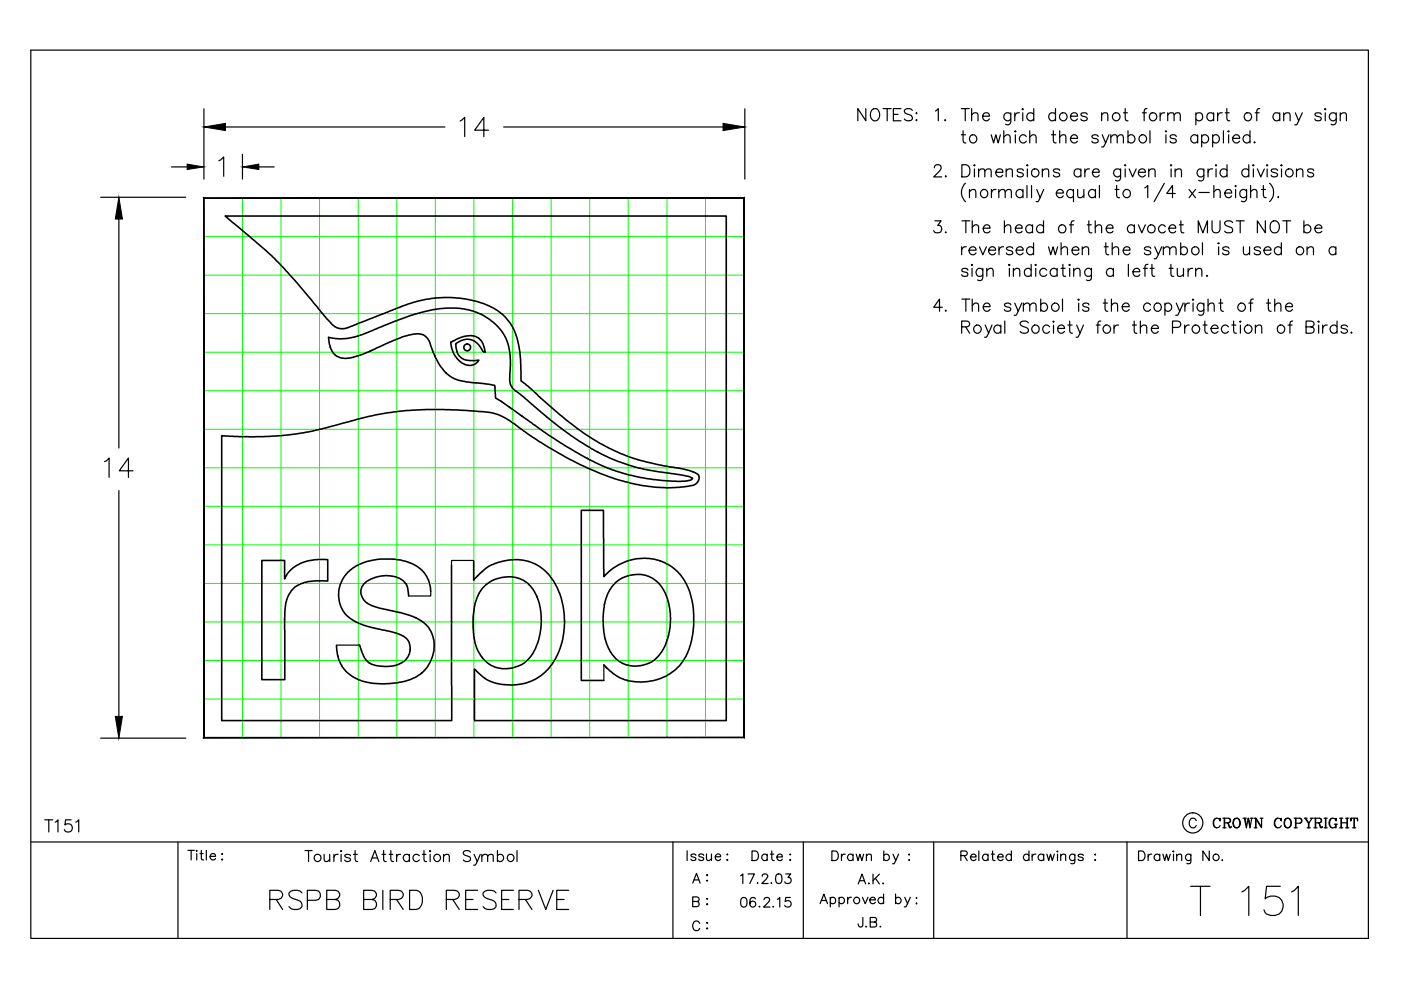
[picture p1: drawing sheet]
<svg xmlns="http://www.w3.org/2000/svg" width="297mm" height="210mm" viewBox="0 0 297 210" stroke-linecap="round" stroke-linejoin="round" font-family="sans-serif">
<!-- layer: SIGN -->
<g fill="none" stroke="#000" stroke-width=".25">
<path d="M6.5 10.6v188.4h283.6M183.6 23v2.6l-1.7-2.6v2.6M184.8 23.4l.5-.4a1.26 1.26 0 0 1 1.1 .7 1.26 1.26 0 0 1 0 1.3 .94 .94 0 0 1-1.1 .6 .94 .94 0 0 1-.8-1v-.6zM187.2 23h1.7M188.1 23v2.6M189.4 24.3h1M191 23h-1.6v2.6h1.6M193.4 23.4a.94 .94 0 0 0-.9-.4 .94 .94 0 0 0-.8 .7 1.35 1.35 0 0 0 1.3 .7 .66 .66 0 0 1 .2 1.1 1.15 1.15 0 0 1-1.5-.3M194.2 24h.2l-.1 .1zM194.2 25.5l.1-.1 .1 .1-.1 .1zM198.1 35.6l.2-.5 .8-.2a.63 .63 0 0 1 .3 1l-1.4 1.6h1.7M198.3 23.5l.6-.5v2.6"/>
<path d="M200.4 25.4v.2l.1-.1M200.5 37.3v.2l.1-.1M203.8 23h1.7M203.8 28.6h.9M203.9 34.9h.9a1.39 1.39 0 0 1 .9 1.3 1.39 1.39 0 0 1-.9 1.3h-.9zM204.2 27.7v2.1l.1 .4 .5 .1M204.7 23v2.6M204.7 38.9a2.64 2.64 0 0 0 0 3.9M206 24.4l.6-.5 .6 .1 .2 1.6M206 23v2.6M206.6 35.8v1.7M206.6 34.9l.1 .2-.1 .1z"/>
<path d="M207.5 36.3a.86 .86 0 0 1 1.2-.4l.1 1.6M207.5 35.8v1.7M208.3 24.6h1.5a.77 .77 0 0 0-1.1-.6 .77 .77 0 0 0-.2 1.2 .73 .73 0 0 0 .6 .4 .73 .73 0 0 0 .7-.4M208.8 36.3a.92 .92 0 0 1 1.2-.4l.2 1.6M210.2 28.6l.5 1.7 .4-1.7 .5 1.7 .5-1.7M211.1 36.5h1.5a.78 .78 0 0 0-1.1-.6 .78 .78 0 0 0-.2 1.2 .76 .76 0 0 0 1.3 0M212.8 29.1l.7-.5 .6 .1 .1 1.6M212.8 27.7v2.6M213.3 36.3a.9 .9 0 0 1 1.3-.4v1.6M213.3 35.8v1.7M214.3 23.9v2a.68 .68 0 0 1-1.1 .4M214.3 24.3a.82 .82 0 0 0-1.2-.2 .82 .82 0 0 0 0 1.3 .82 .82 0 0 0 1.2-.2"/>
<path d="M215.2 23.9v1.7M215.3 28.6v1.7M215.3 27.7l.1 .2-.1 .1-.1-.1zM216.1 23.9a.78 .78 0 0 0-.9 .7M216.8 23.9v1.7M216.8 23l.2 .2-.2 .1-.1-.1zM217 36.2a.78 .78 0 0 0-1.3 0v.2l1.1 .4 .2 .3a.73 .73 0 0 1-.7 .4 .73 .73 0 0 1-.6-.4M217.6 29a.82 .82 0 0 0-1.2-.2 .82 .82 0 0 0 0 1.3 .82 .82 0 0 0 1.2-.2M217.7 39.3v2.6M217.8 35.8v1.7M217.8 34.9l.1 .2-.1 .1-.1-.1zM218.3 29.1l.6-.5 .7 .1 .1 1.6"/>
<path d="M218.3 27.7v2.6M218.7 39.3v2.6M219.2 24.3a.82 .82 0 0 0-1.2-.2 .82 .82 0 0 0 0 1.3 .82 .82 0 0 0 1.2-.2M219.2 23v2.6M221 36.3a.92 .92 0 0 1 1.2-.4l.1 1.6M221 35.8v1.7M222.9 28.6h.9M223.3 27.7v2.1l.1 .4 .5 .1M223.8 24.3a.81 .81 0 0 0-1.2-.2 .81 .81 0 0 0 0 1.2 .81 .81 0 0 0 1.2-.1M223.8 23v2.6M224.7 36.2a.82 .82 0 0 0-1.4 0l.1 .2 1.1 .4 .2 .3a.77 .77 0 0 1-1.4 0M224.7 29.1l.6-.5 .6 .1 .1 1.6"/>
<path d="M224.7 27.7v2.6M227 29.3h1.4a.79 .79 0 0 0-1.1-.7 .79 .79 0 0 0-.2 1.3 .77 .77 0 0 0 1.3 0M227 24.6h1.4a.78 .78 0 0 0-1-.6 .78 .78 0 0 0-.3 1.2 .77 .77 0 0 0 1.3 0M229.2 36.2a.81 .81 0 0 0-1.2-.2 .81 .81 0 0 0 0 1.2 .81 .81 0 0 0 1.2-.1M229.2 35.8v1.7M230 35.8v1.7M230.5 24.3a.82 .82 0 0 0-1.3 0l.1 .2 1.1 .4 .1 .3a.77 .77 0 0 1-1.3 0M231 35.8a.78 .78 0 0 0-1 .7M231.6 36.5h1.5a.62 .62 0 0 0-.5-.7 .82 .82 0 0 0-1 1.1 .82 .82 0 0 0 1.5 .2M232.8 29a.77 .77 0 0 0-1.3 0l.4 .3 .8 .2 .1 .4a.77 .77 0 0 1-1.3 0M233.1 39.3v2.6M233.6 24.4a.86 .86 0 0 1 1.2-.4l.1 1.6"/>
<path d="M233.6 23.9v1.7M233.7 28.6l.7 1.7 .7-1.7M234.4 30.3l-.5 .9h-.3M235.5 29.1l.6-.5 .6 .1 .2 1.6M235.5 28.6v1.7M236.7 39.3v2.1l.2 .4 .5 .1M236.9 29.1l.6-.5 .6 .1 .1 1.6M237.6 35.8v2a.68 .68 0 0 1-1.1 .4M237.6 36.2a.82 .82 0 0 0-1.2-.2 .82 .82 0 0 0 0 1.3 .82 .82 0 0 0 1.2-.2M238.2 23.9h.8M238.4 35.1l.2-.2 .1 .2-.1 .1zM238.6 35.8v1.7"/>
<path d="M238.6 23v2.1l.1 .4 .5 .1M239.2 29a.82 .82 0 0 1 1.2-.2 .82 .82 0 0 1 0 1.3 .82 .82 0 0 1-1.2-.2M239.2 27.7v2.6M239.4 35.8l.7 1.7 .8-1.7M241.4 36.5h1.4a.78 .78 0 0 0-1.1-.6 .78 .78 0 0 0-.2 1.2 .77 .77 0 0 0 1.3 0M242.2 23.9h.8M242.7 39.8l.6-.5v2.6M243.2 23l-.5 .2-.1 .3v2.1M243.6 36.3l.6-.5 .6 .1 .1 1.6M243.6 35.8v1.7M243.8 27.7v2.6M246 23.9v1.7"/>
<path d="M246.9 38.9l-2.2 3.9M246.9 23.9a.78 .78 0 0 0-.9 .7M247.2 28.6v1.7M247.2 27.7l.1 .2-.1 .1zM247.6 24.4a.9 .9 0 0 1 1.2-.4l.1 1.6M247.6 23.9v1.7M248.3 35.8v1.7M248.3 34.9l.1 .2-.1 .1-.1-.1zM248.9 24.4a.86 .86 0 0 1 1.2-.4l.1 1.6M249.1 36.3a.92 .92 0 0 1 1.3-.4l.1 1.6M249.1 35.8v1.7M249.4 29a.73 .73 0 0 0-.7-.5 .73 .73 0 0 0-.6 .5l.1 .2 1.1 .3 .1 .4a.73 .73 0 0 1-.7 .4 .73 .73 0 0 1-.6-.4"/>
<path d="M253.5 24.3a.81 .81 0 0 1 1.2-.2 .81 .81 0 0 1 0 1.2 .81 .81 0 0 1-1.2-.1M253.5 23.9v2.6M253.9 29a.82 .82 0 0 0-1.2-.2 .82 .82 0 0 0 0 1.3 .82 .82 0 0 0 1.2-.2M253.9 28.6v1.7M254.8 29a.82 .82 0 0 1 1.2-.2 .82 .82 0 0 1 0 1.3 .82 .82 0 0 1-1.2-.2M254.8 28.6v2.6M255.2 35.8v2l-.1 .3a.66 .66 0 0 1-1 .1M255.2 36.2a.81 .81 0 0 0-1.1-.2 .81 .81 0 0 0 0 1.2 .81 .81 0 0 0 1.1-.1M256.1 35.8v1.7M257.1 29a.84 .84 0 0 1 1.5 .2 .84 .84 0 0 1-1 1.1l-.5-.4M257.1 28.6v2.6M257.1 35.8a.75 .75 0 0 0-1 .7"/>
<path d="M257.3 24.3a.81 .81 0 0 0-1.2-.2 .81 .81 0 0 0 0 1.2 .81 .81 0 0 0 1.2-.1M257.3 23.9v1.7M257.4 39.3v2.6M257.8 35.8v1.7M257.8 34.9l.2 .2-.2 .1-.1-.1zM258.2 23.9v1.7M259.1 23.9a.78 .78 0 0 0-.9 .7M259.4 27.7v2.6M259.8 23.9h.8M260.1 23v2.1l.1 .4 .5 .1M260.2 36.2a.82 .82 0 0 0-1.3-.2 .82 .82 0 0 0 0 1.3 .82 .82 0 0 0 1.3-.2M260.2 34.9v2.6"/>
<path d="M260.5 28.6v1.7M260.5 27.7l.1 .2-.1 .1-.1-.1zM261.3 29.3h1.5a.79 .79 0 0 0-1.1-.7 .79 .79 0 0 0-.2 1.3 .77 .77 0 0 0 1.3 0M262 39.3l.1 .2-.1 .1zM264.8 36.2a.82 .82 0 0 0-1.3-.2 .82 .82 0 0 0 0 1.3 .82 .82 0 0 0 1.3-.2M264.8 34.9v2.6M265 29a.82 .82 0 0 0-1.2-.2 .82 .82 0 0 0 0 1.3 .82 .82 0 0 0 1.2-.2M265 27.7v2.6M265.1 39.3v2.6M265.7 35.8v1.7M265.7 34.9l.2 .2-.2 .1-.1-.1zM266 30.1l-.1 .1 .1 .1 .1-.1"/>
<path d="M266.1 23.9h.9M266.6 35.8l.7 1.7 .8-1.7M267.1 23l-.5 .2-.1 .3v2.1M267.9 39.3v2.1l.1 .4 .4 .1M268.7 35.8v1.7M268.7 34.9l.1 .2-.1 .1-.2-.1zM269.2 38.9a2.64 2.64 0 0 1 0 3.9M270.9 36.2a.82 .82 0 0 0-1.4 0l.1 .2 1.1 .4 .2 .3a.77 .77 0 0 1-1.4 0M271.3 24.3a.81 .81 0 0 0-1.2-.2 .81 .81 0 0 0 0 1.2 .81 .81 0 0 0 1.2-.1M271.3 23.9v1.7M271.7 35.8v1.7M271.7 34.9l.1 .2-.1 .1-.1-.1z"/>
<path d="M272.2 24.4a.92 .92 0 0 1 1.2-.4l.1 1.6M272.2 23.9v1.7M274.6 23.9l.7 1.7 .8-1.7M274.9 36.3l.6-.5 .6 .1 .1 1.6M274.9 35.8v1.7M275.3 25.6l-.4 .9h-.4M278.5 36.2a.78 .78 0 0 0-1.3 0l.4 .3 .8 .3 .1 .3a.73 .73 0 0 1-.6 .4 .73 .73 0 0 1-.7-.4M280.1 24.3a.82 .82 0 0 0-1.3 0l.1 .2 1.1 .4 .1 .3a.77 .77 0 0 1-1.3 0M281 23.9v1.7M281 23l.1 .2-.1 .1-.1-.1zM283.3 23.9v2a.68 .68 0 0 1-1.1 .4M283.3 24.3a.82 .82 0 0 0-1.2-.2 .82 .82 0 0 0 0 1.3 .82 .82 0 0 0 1.2-.2"/>
<path d="M284.2 24.4a.86 .86 0 0 1 1.1-.4l.2 1.6M284.2 23.9v1.7M198.2 46.8h1.3l-.7 1a.82 .82 0 0 1 .9 .9 .82 .82 0 0 1-1.1 .7l-.4-.1-.2-.4M200.5 49.1l-.1 .2h.2M203.9 52.3v1.7M203.9 46.8h1.7M204.8 46.8v2.6M204.9 52.3a.8 .8 0 0 0-1 .7M205.2 57.3a.73 .73 0 0 0-.7-.4 .73 .73 0 0 0-.6 .4l.1 .2a1.17 1.17 0 0 1 1.2 .6l-.1 .4a.93 .93 0 0 1-1.2-.2M205.5 53h1.4a.78 .78 0 0 0-1.1-.6 .78 .78 0 0 0-.2 1.2 .77 .77 0 0 0 1.3 0M205.5 40.7l.7-.5 .6 .1 .1 1.6M205.5 40.2v1.7"/>
<path d="M206.1 56.9v1.7M206.1 56v.3l-.1-.1zM206.1 48.2l.6-.5 .7 .1 .1 1.6M206.1 46.8v2.6M207.7 52.3l.7 1.7 .7-1.7M208.4 56.9v1.9l-.1 .4a.66 .66 0 0 1-1 .2M208.4 57.3a.81 .81 0 0 0-1.2-.1 .81 .81 0 0 0 0 1.2 .81 .81 0 0 0 1.2-.1M208.5 48.4h1.4a.75 .75 0 0 0-.9-.8 .75 .75 0 0 0-.5 1 .78 .78 0 0 0 .5 .8 .78 .78 0 0 0 .9-.4M209.2 57.4l.7-.5 .6 .1 .1 1.6M209.2 56.9v1.7M209.6 53h1.5a.78 .78 0 0 0-1.1-.6 .78 .78 0 0 0-.3 1.2 .76 .76 0 0 0 1.4 0M210.2 40.2v1.7"/>
<path d="M211.2 40.2a.8 .8 0 0 0-1 .7M211.8 40.7l.6-.5 .6 .1 .1 1.6M211.8 40.2v1.7M211.8 52.3v1.7M212.8 52.3a.85 .85 0 0 0-1 .7M213 48.2l.6-.5 .6 .1 .1 1.6M213 46.8v2.6M213.1 40.7l.6-.5 .6 .1 .1 1.6M214 56.9v1.7M214 56l.1 .2-.1 .1-.1-.1zM214.7 52.7a.82 .82 0 0 0-1.3 0l.1 .2 1.1 .4 .1 .3a.77 .77 0 0 1-1.3 0M214.9 57.4l.5-.5 .7 .1 .1 1.6"/>
<path d="M214.9 56.9v1.7M215.3 48.4h1.4a.6 .6 0 0 0-.4-.7 .83 .83 0 0 0-1 1 .83 .83 0 0 0 1.4 .3M215.4 53h1.5a.78 .78 0 0 0-1.1-.6 .78 .78 0 0 0-.2 1.2 .77 .77 0 0 0 1.3 0M216.9 40.6a.82 .82 0 0 0-1.2-.2 .82 .82 0 0 0 0 1.3 .82 .82 0 0 0 1.2-.2M216.9 40.2v1.7M218.6 57.3a.81 .81 0 0 0-1.2-.1 .81 .81 0 0 0 0 1.2 .81 .81 0 0 0 1.2-.1M218.6 56v2.6M218.9 48a.81 .81 0 0 0-1.2-.1 .81 .81 0 0 0 0 1.2 .81 .81 0 0 0 1.2-.1M218.9 47.7v1.7M219.1 52.7a.82 .82 0 0 0-1.2-.2 .82 .82 0 0 0 0 1.3 .82 .82 0 0 0 1.2-.2M219.1 51.5v2.5M219.6 56.9v1.7"/>
<path d="M219.6 56l.1 .2-.1 .1-.1-.1zM219.8 40.2l.7 1.7 .8-1.7M220.5 41.9l-.3 .7-.5 .2M221.2 48a.83 .83 0 0 0-1.2-.1 .83 .83 0 0 0 0 1.2 .83 .83 0 0 0 1.2-.1M221.2 46.8v2.6M221.9 57.3a.83 .83 0 0 0-1.2-.2 .83 .83 0 0 0 0 1.3 .83 .83 0 0 0 1.2-.1M222.3 52.3l.5 1.7 .5-1.7 .4 1.7 .6-1.7M224 40.9h1.4a.76 .76 0 0 0-.8-.8 .76 .76 0 0 0-.6 1 .79 .79 0 0 0 .6 .8 .79 .79 0 0 0 .8-.4M224.1 57.3a.83 .83 0 0 0-1.2-.2 .83 .83 0 0 0 0 1.3 .83 .83 0 0 0 1.2-.1M224.1 56.9v1.7M225 56.9h.8M225 52.8l.6-.5 .6 .2 .1 1.5"/>
<path d="M225 51.5v2.5M225.4 56v2.5l.5 .1M226.7 56.2l.1-.2 .1 .2-.1 .1zM226.8 47.7h.8M226.8 56.9v1.7M227.3 53h1.4a.75 .75 0 0 0-.8-.7 .75 .75 0 0 0-.6 1 .77 .77 0 0 0 .6 .7 .77 .77 0 0 0 .8-.4M227.6 40.6a.84 .84 0 0 0-1.5 .2 .84 .84 0 0 0 1 1.1l.5-.4M227.6 40.2v2.6M227.6 57.4l.7-.5 .6 .1 .1 1.6M227.6 56.9v1.7M227.7 46.8l-.5 .1-.1 .4v2.1M228.5 40.2l.1 1.6 .6 .1 .6-.5"/>
<path d="M229.5 52.8l.6-.5 .6 .2 .1 1.5M229.5 52.3v1.7M229.8 40.2v1.7M230.5 47.7h.9M230.9 46.8v2.1l.1 .4 .5 .1M231.4 56.9l-.1 2.3a.68 .68 0 0 1-1 .2M231.4 57.3a.81 .81 0 0 0-1.2-.1 .81 .81 0 0 0 0 1.2 .81 .81 0 0 0 1.2-.1M232.2 48.2l.6-.5 .6 .1 .2 1.6M232.2 46.8v2.6M232.3 40.6a.82 .82 0 0 0-1.3-.2 .82 .82 0 0 0 0 1.3 .82 .82 0 0 0 1.3-.2M232.3 40.2v1.7M234.1 52.3h.9"/>
<path d="M234.5 51.5v2.1l.1 .3 .5 .1M234.5 48.4h1.5a.75 .75 0 0 0-.9-.8 .75 .75 0 0 0-.6 1 .78 .78 0 0 0 .6 .8 .78 .78 0 0 0 .9-.4M235.8 52.8l.6-.5 .6 .2 .2 1.5M235.8 51.5v2.5M236.1 57.3a.83 .83 0 0 0-1.3-.2 .83 .83 0 0 0 0 1.3 .83 .83 0 0 0 1.3-.1M236.1 56.9v1.7M236.4 40.2h.8M238.1 53h1.5a.77 .77 0 0 0-1.1-.6 .77 .77 0 0 0-.2 1.2 .73 .73 0 0 0 .6 .4 .73 .73 0 0 0 .7-.4M239.2 56v2.6M240.2 57.6h1.5a.75 .75 0 0 0-.9-.7 .75 .75 0 0 0-.6 1 .78 .78 0 0 0 .6 .7 .78 .78 0 0 0 .9-.3M240.5 48a.83 .83 0 0 0-1.2-.1 .83 .83 0 0 0 0 1.2 .83 .83 0 0 0 1.2-.1M240.5 47.7v1.7"/>
<path d="M241.4 47.7l.7 1.7 .7-1.7M242.4 56.9h.9M243.4 56l-.5 .2-.1 .3v2.1M243.9 56.9h.8M244 52.7a.81 .81 0 0 0-1.4 0l.2 .2 1.1 .4 .1 .3a.76 .76 0 0 1-1.4 0M244.2 56v2.1l.2 .4 .4 .1M244.8 52.3l.8 1.7 .7-1.7M245.6 54l-.5 .9h-.4M246.6 52.8l.7-.5 .6 .2 .1 1.5M246.6 52.3v1.7M247.1 48a.81 .81 0 0 0-1.2-.1 .81 .81 0 0 0 0 1.2 .81 .81 0 0 0 1.2-.1M247.8 48.4h1.5a.75 .75 0 0 0-.9-.8 .75 .75 0 0 0-.6 1 .78 .78 0 0 0 .6 .8 .78 .78 0 0 0 .9-.4"/>
<path d="M247.9 56.9h.8M248 52.8l.6-.5 .6 .2 .2 1.5M248.3 56v2.1l.1 .4 .4 .1M249.2 41h-1.8l1.2-1.7v2.6M249.6 56.9l.1 1.6a.9 .9 0 0 0 1.2-.4M250 47.7h.9M250.3 52.7a.81 .81 0 0 1 1.2-.1 .81 .81 0 0 1 0 1.1 .81 .81 0 0 1-1.2-.1M250.3 51.5v2.5M250.4 46.8v2.1l.1 .4 .5 .1M250.9 56.9v1.7M251.9 56.9v1.7M252.1 40.2l1.4 1.7"/>
<path d="M252.9 56.9a.85 .85 0 0 0-1 .7M253.5 40.2l-1.4 1.7M253.5 57.4l.6-.5 .6 .1 .1 1.6M253.5 56.9v1.7M254.1 49.4v-2.6l.9 2.6 1-2.6v2.6M254.2 40.8h2.2M254.9 51.5v2.5M255.9 58.4l-.1 .1h.2M257 46.8v1.8a.86 .86 0 0 0 .8 .8 .86 .86 0 0 0 .9-.8v-1.8M257.4 40.7l.6-.5 .6 .1 .1 1.6M258.4 52.3v1.7M258.4 51.5l.1 .1-.1 .1-.2-.1z"/>
<path d="M259.7 40.9h1.4a.72 .72 0 0 0-.7-.8 .72 .72 0 0 0-.7 .8 .79 .79 0 0 0 .5 .9 .79 .79 0 0 0 .9-.3M260.6 52.7a.82 .82 0 0 0-1.4 0l.1 .2 1.1 .4 .2 .3a.77 .77 0 0 1-1.4 0M261.3 47.2a.95 .95 0 0 0-.9-.4 .95 .95 0 0 0-.8 .6l.3 .4 1 .4a.63 .63 0 0 1 .4 .4 .63 .63 0 0 1-.2 .7 1.3 1.3 0 0 1-1.5-.3M262 40.2v1.7M262.1 46.8h1.7M262.9 46.8v2.6M263.6 52.3l.2 1.6 .5 .1 .6-.4M264.3 40.2v1.9a.68 .68 0 0 1-.4 .6 .68 .68 0 0 1-.7-.1M264.3 40.6a.81 .81 0 0 0-1.2-.2 .81 .81 0 0 0 0 1.2 .81 .81 0 0 0 1.2-.1M264.9 52.3v1.7M265.1 40.7l.7-.5 .6 .1 .1 1.6M267.3 52.7a.81 .81 0 0 0-1.4 0l.1 .2 1.1 .4 .2 .3a.76 .76 0 0 1-1.4 0"/>
<path d="M267.5 40.2h.8M268 53h1.5a.78 .78 0 0 0-1.1-.6 .78 .78 0 0 0-.3 1.2 .77 .77 0 0 0 1.4 0M268.3 46.8v2.6l-1.7-2.6v2.6M269.5 47.2a1.06 1.06 0 0 1 1.4-.2 1.06 1.06 0 0 1 .3 1.4 .97 .97 0 0 1-.9 1 .97 .97 0 0 1-1-1zM271 41.7l-.1 .1 .1 .1 .1-.1M271.7 52.7a.82 .82 0 0 0-1.3-.2 .82 .82 0 0 0 0 1.3 .82 .82 0 0 0 1.3-.2M271.7 51.5v2.5M272 46.8h1.7M272.8 46.8v2.6M276.5 48a.83 .83 0 0 1 1.2-.1 .83 .83 0 0 1 0 1.2 .83 .83 0 0 1-1.2-.1M276.5 46.8v2.6M277.1 52.8l.7-.5 .6 .2 .1 1.5"/>
<path d="M277.1 52.3v1.7M278.8 48.4h1.5a.8 .8 0 0 0-1.2-.7 .8 .8 0 0 0-.2 1.3 .82 .82 0 0 0 1.4 0M283.2 52.7a.81 .81 0 0 0-1.2-.1 .81 .81 0 0 0 0 1.1 .81 .81 0 0 0 1.2-.1M283.2 52.3v1.7M199.8 65.2h-1.8l1.2-1.8v2.6M200.5 65.7v.3l.1-.1M203.9 69.3h1.1a.61 .61 0 0 0 .5-1l-.5-.2h-1.1v2.6M203.9 63.4h1.7M204.7 69.3l.9 1.4M204.8 63.4v2.6M206.1 64.8l.6-.5 .7 .1 .1 1.6M206.1 63.4v2.6"/>
<path d="M208.5 65h1.4a.72 .72 0 0 0-.7-.8 .72 .72 0 0 0-.7 .8 .79 .79 0 0 0 .4 .9 .79 .79 0 0 0 1-.3M208.9 68.9l.7 1.8 .7-1.8M209.6 70.7l-.5 .8h-.3M212.2 69.3a.83 .83 0 0 0-1.2-.1 .83 .83 0 0 0 0 1.2 .83 .83 0 0 0 1.2-.1M212.2 68.9v1.8M213 68.1v2.6M214.3 64.6a.77 .77 0 0 0-1.3 0l.1 .3 1.1 .4 .1 .3a.77 .77 0 0 1-1.3 0M215.2 64.3l.7 1.7 .7-1.7M215.9 66l-.4 .7-.5 .1M217 64.8l.6-.5 .6 .1 .1 1.6M217 64.3v1.7M218 68.5a.99 .99 0 0 0-1.7 .2l.5 .5a1.35 1.35 0 0 1 1.2 .7v.4a1.13 1.13 0 0 1-1.7 0"/>
<path d="M218.3 64.8l.6-.5 .7 .1 .1 1.6M220.7 64.6a.84 .84 0 0 1 1.4 .3 .84 .84 0 0 1-1 1.1l-.4-.4M220.7 63.4v2.6M222.5 69.3a.81 .81 0 0 0-1.2-.1 .81 .81 0 0 0 0 1.2 .81 .81 0 0 0 1.2-.1M223.4 68.9v1.8M223.4 68.1l.1 .1-.1 .1zM224.3 69.6h1.4a.75 .75 0 0 0-.9-.7 .75 .75 0 0 0-.5 1 .77 .77 0 0 0 .5 .7 .77 .77 0 0 0 .9-.3M225.3 63.4v2.6M226.4 68.9h.9M226.8 68.1v2l.1 .4 .5 .2M228.3 68.9l.7 1.8 .7-1.8M228.7 64.3v1.7"/>
<path d="M228.7 63.4l.1 .1-.1 .2-.1-.2zM229 70.7l-.4 .7-.5 .1M230.9 64.6a.73 .73 0 0 0-.7-.4 .73 .73 0 0 0-.7 .4l.4 .4 .9 .3 .1 .3a.73 .73 0 0 1-.7 .4 .73 .73 0 0 1-.7-.4M232.4 68.9h.9M233.4 68.1l-.5 .1-.1 .4v2.1M233.9 64.3h.9M234.3 63.4v2.1l.1 .4 .5 .1M235.6 64.8l.6-.5 .7 .1 .1 1.6M235.6 63.4v2.6M236.2 68.9v1.8M237.2 68.9a.8 .8 0 0 0-1 .7M237.9 65h1.5a.79 .79 0 0 0-1.1-.7 .79 .79 0 0 0-.2 1.3 .77 .77 0 0 0 1.3 0"/>
<path d="M240.1 68.9h.8M240.5 68.1l.1 2.4 .5 .2M241.8 69.4l.6-.5 .6 .1 .1 1.7M241.8 68.1v2.6M243.9 64.6a.82 .82 0 0 0-1.2-.1 .82 .82 0 0 0 0 1.2 .82 .82 0 0 0 1.2-.1M244.1 69.6h1.5a.8 .8 0 0 0-1.1-.6 .8 .8 0 0 0-.3 1.3 .76 .76 0 0 0 1.4 0M247 64.6a.84 .84 0 0 1 1.4 .3 .84 .84 0 0 1-.9 1.1l-.5-.4M247 64.3v2.5M248.6 69.4h1.1a.68 .68 0 0 0 .7-.7 .68 .68 0 0 0-.7-.6h-1.1v2.6M249.4 64.3l.7 1.7 .8-1.7M250.1 66l-.3 .7-.5 .1M251.2 68.9v1.8"/>
<path d="M251.2 64.3v1.7M252.2 68.9a.85 .85 0 0 0-1 .7M252.2 64.3a.85 .85 0 0 0-1 .7M253 64.3v1.7M253 63.4l.1 .1-.1 .2-.2-.2zM255.1 68.9h.8M255.2 64.3v2l-.1 .3a.66 .66 0 0 1-1 .1M255.2 64.6a.84 .84 0 0 0-1.4 .3 .84 .84 0 0 0 1 1.1l.4-.4M255.5 68.1v2l.1 .4 .4 .2M256.1 64.8l.6-.5 .6 .1 .1 1.6M256.1 63.4v2.6M256.8 69.6h1.4a.8 .8 0 0 0-1.1-.6 .8 .8 0 0 0-.2 1.3 .77 .77 0 0 0 1.3 0"/>
<path d="M258.4 64.3h.9M258.8 63.4v2.1l.1 .4 .5 .1M260.4 69.3a.83 .83 0 0 0-1.2-.1 .83 .83 0 0 0 0 1.2 .83 .83 0 0 0 1.2-.1M261.2 68.9h.8M261.5 68.1v2l.2 .4 .4 .2M263 68.9v1.8M263 68.1l.1 .1-.1 .1-.1-.1zM264.8 64.3h.8M265.7 63.4l-.5 .1-.1 2.5M266.2 69.4l.6-.5 .6 .1 .1 1.7M266.2 68.9v1.8M268.5 64.3h.9"/>
<path d="M268.9 63.4v2.1l.1 .4 .5 .1M270.3 64.8l.6-.5 .6 .1 .1 1.6M270.3 63.4v2.6M272.6 65h1.4a.79 .79 0 0 0-1.1-.7 .79 .79 0 0 0-.2 1.3 .77 .77 0 0 0 1.3 0M273.1 68.9h.9M274.1 68.1l-.5 .1-.1 .4v2.1M276.9 69.3l1.5-.1a.58 .58 0 0 0 0-1l-1.5-.1v2.6h1.1a.68 .68 0 0 0 .6-.7 .68 .68 0 0 0-.6-.7M279.6 68.9v1.8M279.6 68.1l.1 .1-.1 .1-.1-.1zM280.4 68.9v1.8M281.4 68.9a.85 .85 0 0 0-1 .7M283.5 69.3a.83 .83 0 0 0-1.2-.1 .83 .83 0 0 0 0 1.2 .83 .83 0 0 0 1.2-.1"/>
<path d="M283.5 68.1v2.6M285.7 69.3a.77 .77 0 0 0-1.4 0l.2 .3a1.13 1.13 0 0 1 1.2 .7 .77 .77 0 0 1-1.4 0M286.5 70.4l-.1 .1 .1 .2 .2-.2M6.5 178.5h283.6M9.5 173.8h1.7M10.3 173.8v2.6M11.7 174.3l.6-.5v2.6M15.1 173.8h-1.2l-.1 1.1a.9 .9 0 0 1 1.3 0 .9 .9 0 0 1-.2 1.4 .9 .9 0 0 1-1.3-.4M16.1 174.3l.6-.5v2.6M142.7 178.5v20.5M170.3 178.5v20.5M198 178.5v20.5"/>
<path d="M238.9 178.5v20.5M253.6 174a.76 .76 0 0 0-.8-.5 .76 .76 0 0 0-.6 .7 .92 .92 0 0 0 .2 1 .92 .92 0 0 0 .9 .2l.3-.4M257.9 173.5a1.14 1.14 0 0 0 0 2M258.6 173.8l.1 .3v-.6l-.1 .3a.75 .75 0 0 0-.9-.3 .75 .75 0 0 0-.5 .7 .89 .89 0 0 0 .2 1 .89 .89 0 0 0 1 .2l.3-.4M259.3 173.5h1.1l.3 .1 .2 .3-.2 .5-1.1 .1M259.3 175.5h.6M259.6 173.5v2M260.2 174.5l.2 .2 .3 .6h.3M260.3 174.5l.3 .9 .3 .1 .1-.3M260.4 173.5l.4 .4-.1 .3-.3 .3M262.1 173.5a1.1 1.1 0 0 0-.7 1 1.1 1.1 0 0 0 .7 1 1.02 1.02 0 0 0 .9-1 1.02 1.02 0 0 0-.9-1 1.16 1.16 0 0 0 0 2M262.3 173.5a1.21 1.21 0 0 1 0 2"/>
<path d="M263.5 173.5h.8M263.8 173.5l.5 2 .3-2 .4 2 .4-2M264 173.5l.3 1.5M264.7 173.5l.3 1.5M265.1 173.5h.6M265.9 175.5h.6M265.9 173.5h.4M266.2 173.5v2M267.2 173.5h.6M267.5 175.3l-1.2-1.8v2M267.5 173.5v2l-1.2-1.8M270.9 173.5a1.14 1.14 0 0 0 0 2"/>
<path d="M271.5 173.8l.2 .3v-.6l-.2 .3a.75 .75 0 0 0-.8-.3 .75 .75 0 0 0-.5 .7 .92 .92 0 0 0 .2 1 .92 .92 0 0 0 1 .2l.3-.4M272.9 173.5a1.06 1.06 0 0 0-.7 1.1 1.06 1.06 0 0 0 .9 .9 1.09 1.09 0 0 0 .7-1 1.09 1.09 0 0 0-.7-1 1.1 1.1 0 0 0-.8 .9 1.1 1.1 0 0 0 .6 1.1M273.1 173.5a1.16 1.16 0 0 1 0 2M274.4 173.5h1.2a.53 .53 0 0 1 .4 .5 .53 .53 0 0 1-.4 .5h-.8M274.4 175.5h.7M274.7 173.5v2M274.8 173.5v2M275.6 173.5l.1 .1a.55 .55 0 0 1 .3 .5 .55 .55 0 0 1-.4 .4M276.5 173.5h.6M276.7 173.5l.7 1v1M276.8 173.5l.7 1v1M277.1 175.5h.7"/>
<path d="M277.8 173.5h.6M278.2 173.5l-.7 1M278.6 173.5h1.2l.2 .1 .2 .3-.2 .5-1.1 .1M278.6 175.5h.6M278.9 173.5v2M279.5 174.5h.2l.3 .8h.3M279.7 174.5l.2 .9 .3 .1 .1-.3M279.8 173.5l.3 .4-.1 .3-.2 .3M280.7 175.5h.7M280.7 173.5h.7M281 173.5v2M281.1 173.5v2"/>
<path d="M282.5 173.5a1.18 1.18 0 0 0 0 2M282.9 174.8h.7M283.2 173.8l.1 .3v-.6l-.1 .3a.78 .78 0 0 0-.9-.3 .78 .78 0 0 0-.5 .7l.1 .8a.72 .72 0 0 0 1.3 .2M283.2 174.8v.7M283.3 174.8v.7M284 175.5h.7M284 173.5h.7M284.3 173.5v2M284.4 174.5h1.2M284.4 173.5v2M285.3 175.5h.7M285.3 173.5h.7"/>
<path d="M285.6 173.5v2M285.7 173.5v2M286.5 173.5l-.1 .6v-.6h1.4v.6v-.6M286.8 175.5h.7M287.1 173.5v2M287.2 173.5v2M39.8 180.3h1.4M40.5 180.3v2M41.7 181v1.3M41.7 180.3v.2zM42.4 181h.7M42.7 180.3v1.6l.1 .3 .4 .1"/>
<path d="M43.7 180.3v2M44.5 181.6h1.2a.62 .62 0 0 0-.9-.6 .62 .62 0 0 0-.2 1 .6 .6 0 0 0 1.1 0M47 181.1h.2zM47 182.2h.2l-.1 .2zM64.7 180.3h1.5M65.4 180.3v2.4M68.7 181.1l.1 1.4 .6 .2 .5-.5M69.9 181.1v1.6M70.8 181.1v1.6M71.7 181.1a.72 .72 0 0 0-.9 .7M72.3 180.3l.1 .2-.1 .1zM72.3 181.1v1.6"/>
<path d="M74.3 181.4a.76 .76 0 0 0-1.2 0 1.25 1.25 0 0 0 1.1 .6l.1 .3a.71 .71 0 0 1-1.2 0M74.9 181.1h.8M75.3 180.3v1.9l.1 .3 .4 .2M78.6 182.7l.9-2.4 .8 2.4M78.9 181.9h1.1M81 181.1h.8M81.3 180.3v1.9l.1 .3 .5 .2M82.5 181.1h.8M82.9 180.3v1.9l.1 .3 .4 .2M84.1 181.1v1.6M84.9 181.1a.66 .66 0 0 0-.8 .7M86.8 181.4a.73 .73 0 0 0-1.1-.1 .73 .73 0 0 0 0 1.1 .73 .73 0 0 0 1.1-.1"/>
<path d="M86.8 181.1v1.6M88.9 181.4a.75 .75 0 0 0-1.1-.1 .75 .75 0 0 0 0 1.1 .75 .75 0 0 0 1.1-.1M89.5 181.1h.8M89.9 180.3v1.9l.1 .3 .4 .2M91.2 181.1v1.6M91.2 180.3l.1 .2-.1 .1-.1-.1zM94 181.6l.6-.5 .5 .1 .2 1.5M94 181.1v1.6M99.8 180.7a.85 .85 0 0 0-.9-.4 .85 .85 0 0 0-.7 .6l.1 .2 .4 .3 .8 .3a.56 .56 0 0 1 0 .8 1.01 1.01 0 0 1-1.3-.2M100.5 181.1l.7 1.6 .6-1.6M101.2 182.7l-.3 .6-.5 .1M102.2 181.6l.5-.5 .6 .1 .1 1.5"/>
<path d="M102.2 181.1v1.6M103.4 181.6a.8 .8 0 0 1 1.1-.4l.1 1.5M105.5 181.4a.73 .73 0 0 1 1-.1 .73 .73 0 0 1 0 1.1 .73 .73 0 0 1-1-.1M105.5 180.3v2.4M109.6 180.3v2.4M145.7 180.4v2.1M146.9 191.1h1.2l.1-.3-.1-.4-.3-.2h-.9v2h.9l.3-.2v-.7l-.3-.2M146.9 187.2l.8-2 .7 2M147.2 186.6h.9M147.5 181.4a.6 .6 0 0 0-1 0 1.01 1.01 0 0 0 1 .5v.3a.6 .6 0 0 1-1 0M148.3 195.8a.76 .76 0 0 0-.8-.5 .76 .76 0 0 0-.6 .8v.5a.77 .77 0 0 0 .6 .7 .77 .77 0 0 0 .8-.5M149.2 181.4a.6 .6 0 0 0-1.1 0l.1 .2 .9 .3 .1 .3a.6 .6 0 0 1-1.1 0"/>
<path d="M149.8 181.1l.1 1.2 .5 .2 .4-.4M149.8 185.5h.2l-.1 .2zM149.8 186.7h.2zM149.8 190.6h.2zM149.8 191.7h.2l-.1 .2zM149.8 196.8h.2l-.1 .2zM149.9 195.6l.1 .1-.1 .1zM150.8 181.1v1.4M151.7 181.7h1.1a.6 .6 0 0 0-.7-.7 .6 .6 0 0 0-.4 .9 .61 .61 0 0 0 .4 .6 .61 .61 0 0 0 .7-.3M154.1 181.2h.2zM154.1 182.3h.2l-.1 .2zM157 185.7l.5-.4v2"/>
<path d="M158.6 185.3h1.3l-.9 2M159.4 180.4h.7a1.08 1.08 0 0 1 .7 1 1.08 1.08 0 0 1-.7 1.1h-.7zM160.6 187.2h-.1h.2M161.6 185.8l.1-.3 .3-.2 .6 .1a.42 .42 0 0 1 .1 .7l-1.2 1.2h1.4M162.7 181.4a.64 .64 0 0 0-1-.1 .64 .64 0 0 0 0 1 .64 .64 0 0 0 1-.1M162.7 181.1v1.4M163.3 181.1h.8M163.5 187.2h.1M163.6 180.4v1.7l.2 .3 .3 .1M164.7 181.7h1.2a.62 .62 0 0 0-.9-.5 .62 .62 0 0 0-.2 1 .6 .6 0 0 0 1.1 0M164.7 185.4a.69 .69 0 0 1 1 .3 1.73 1.73 0 0 1-.2 1.5 .69 .69 0 0 1-1-.3 1.77 1.77 0 0 1 .2-1.5zM166.6 185.3h1.1l-.6 .8a.68 .68 0 0 1 .6 .9 .68 .68 0 0 1-1.1 .2l-.2-.3"/>
<path d="M167.4 181.2h.3zM167.4 182.3h.3l-.2 .2zM173.9 191.6l.8-2 .7 2M174.2 190.9h.9M176 190.5a.64 .64 0 0 1 1-.1 .64 .64 0 0 1 0 1 .64 .64 0 0 1-1-.1M176 190.2v2.1M176.4 180.4h.7a1.08 1.08 0 0 1 .7 1 1.08 1.08 0 0 1-.7 1.1h-.7zM177.9 190.5a.64 .64 0 0 1 .9-.1 .64 .64 0 0 1 0 1 .64 .64 0 0 1-.9-.1M177.9 190.2v2.1M178.4 181.1v1.4M179.2 181.1a.65 .65 0 0 0-.8 .6M179.7 190.2v1.4"/>
<path d="M180.5 190.2a.66 .66 0 0 0-.8 .6M180.9 181.4a.66 .66 0 0 0-1-.1 .66 .66 0 0 0 0 1 .66 .66 0 0 0 1-.1M180.9 181.1v1.4M181.5 181.1l.4 1.4 .4-1.4 .4 1.4 .4-1.4M182 187.4l.8-2.1 .7 2.1M182.3 186.7h.9M182.9 190.2l.5 1.4 .6-1.4M182.9 194.5v1.6l-.1 .4-.4 .1a.55 .55 0 0 1-.4-.7M183.6 196.4v.2l.1-.1M183.7 181.5l.5-.4 .5 .1 .1 1.3M183.7 181.1v1.4M184.2 187.2l-.1 .1h.2"/>
<path d="M184.4 190.8h1.2a.64 .64 0 0 0-.9-.5 .64 .64 0 0 0-.2 1 .63 .63 0 0 0 1.1 0M184.5 195.5l1.2-.1 .2-.3-.2-.5-1.2-.1v2.1h.9l.3-.1 .2-.3a.53 .53 0 0 0-.5-.7M185.1 185.3v2.1M185.6 186.2l.9 1.2M186.5 185.3l-1.4 1.4M186.7 196.4l-.1 .1h.1M187.3 187.2l-.2 .1h.2M187.3 190.5a.66 .66 0 0 0-.9-.1 .66 .66 0 0 0 0 1 .66 .66 0 0 0 .9-.1M187.3 189.6v2M187.4 181.4a.66 .66 0 0 1 1-.1 .66 .66 0 0 1 0 1 .66 .66 0 0 1-1-.1M187.4 180.4v2.1M189.3 181.1l.6 1.4 .6-1.4"/>
<path d="M189.9 190.5a.66 .66 0 0 1 1-.1 .66 .66 0 0 1 0 1 .66 .66 0 0 1-1-.1M189.9 189.6v2M189.9 182.5l-.3 .5-.4 .1M191.8 190.2l.6 1.4 .6-1.4M192.4 191.6l-.3 .6-.4 .1M192.7 181.2h.1v.1zM192.7 182.4h.1zM194.2 191.6h.2l-.1 .1zM194.3 190.3v.2zM203.7 181.4l1.2-.1 .2-.3-.2-.5-1.2-.1v2.1M204.4 181.4l.7 1.1M205.8 181.7h1.1a.62 .62 0 0 0-.8-.5 .62 .62 0 0 0-.2 1 .6 .6 0 0 0 1 0"/>
<path d="M207.5 180.4v2.1M209.5 181.4a.66 .66 0 0 0-1-.1 .66 .66 0 0 0 0 1 .66 .66 0 0 0 1-.1M209.5 181.1v1.4M210.2 181.1h.6M210.5 180.4v1.7v.3l.5 .1M211.5 181.7h1.2a.62 .62 0 0 0-.9-.5 .62 .62 0 0 0-.2 1 .6 .6 0 0 0 1.1 0M214.4 181.4a.64 .64 0 0 0-.9-.1 .64 .64 0 0 0 0 1 .64 .64 0 0 0 .9-.1M214.4 180.4v2.1M218.2 181.4a.66 .66 0 0 0-1-.1 .66 .66 0 0 0 0 1 .66 .66 0 0 0 1-.1M218.2 180.4v2.1M218.8 181.1v1.4M219.6 181.1a.65 .65 0 0 0-.8 .6"/>
<path d="M221.3 181.4a.66 .66 0 0 0-1-.1 .66 .66 0 0 0 0 1 .66 .66 0 0 0 1-.1M221.3 181.1v1.4M222 181.1l.3 1.4 .4-1.4 .4 1.4 .4-1.4M224.2 181.1v1.4M224.2 180.4v.2zM224.9 181.5l.5-.4 .5 .1v1.3M224.9 181.1v1.4M227.9 181.1l-.1 1.9-.3 .1-.5-.1M227.9 181.4a.64 .64 0 0 0-.9-.1 .64 .64 0 0 0 0 1 .64 .64 0 0 0 .9-.1M229.7 181.4a.63 .63 0 0 0-1.1 0l.3 .3 .7 .2 .1 .3a.63 .63 0 0 1-1.1 0M232.1 181.2h.2l-.1 .1zM232.1 182.4h.2z"/>
<path d="M241.4 180.4h.7a1.08 1.08 0 0 1 .7 1 1.08 1.08 0 0 1-.7 1.1h-.7zM243.4 181.1v1.4M244.2 181.1a.64 .64 0 0 0-.8 .6M245.9 181.4a.66 .66 0 0 0-1-.1 .66 .66 0 0 0 0 1 .66 .66 0 0 0 1-.1M245.9 181.1v1.4M246.6 181.1l.3 1.4 .4-1.4 .4 1.4 .4-1.4M248.7 180.5h.2l-.1 .1zM248.8 181.1v1.4M249.5 181.5l.4-.4 .6 .1v1.3M249.5 181.1v1.4M252.4 187.9h4.2M252.5 181.1l-.1 1.9-.3 .1-.5-.1"/>
<path d="M252.5 181.4a.64 .64 0 0 0-1-.1 .64 .64 0 0 0 0 1 .64 .64 0 0 0 1-.1M254.5 187.9v6.2M256.4 180.4v2.1l-1.4-2.1v2.1M259.1 182.3v.1h.1M263.3 189.1l.6-.3 .9-.9v6.2M271.5 187.9h-3l-.3 2.7a2.2 2.2 0 0 1 3.3 0 2.2 2.2 0 0 1-.3 3.2 2.53 2.53 0 0 1-3-.3l-.2-.6M273.8 189.1l.6-.3 .9-.9v6.2"/>
<circle cx="206.3" cy="29.4" r=".84"/>
<circle cx="219.5" cy="36.6" r=".84"/>
<circle cx="225.4" cy="24.7" r=".84"/>
<circle cx="236.7" cy="24.7" r=".84"/>
<circle cx="242.3" cy="29.4" r=".85"/>
<circle cx="244.5" cy="24.7" r=".83"/>
<circle cx="264.6" cy="24.7" r=".83"/>
<circle cx="273.4" cy="36.6" r=".84"/>
<circle cx="208.7" cy="41" r=".84"/>
<circle cx="225.2" cy="48.5" r=".84"/>
<circle cx="238.9" cy="41" r=".86"/>
<circle cx="244.1" cy="48.5" r=".85"/>
<circle cx="253.4" cy="53.1" r=".84"/>
<circle cx="275.6" cy="53.1" r=".84"/>
<circle cx="207.2" cy="69.8" r=".85"/>
<circle cx="219.6" cy="69.7" r=".86"/>
<circle cx="223.7" cy="65.1" r=".85"/>
<circle cx="234.7" cy="69.7" r=".86"/>
<circle cx="245.4" cy="65.1" r=".84"/>
<circle cx="253.5" cy="69.8" r=".85"/>
<circle cx="263.2" cy="65.1" r=".85"/>
<circle cx="264.6" cy="69.8" r=".85"/>
<circle cx="271.6" cy="69.8" r=".85"/>
<circle cx="252.9" cy="174.5" r="2.14"/>
<circle cx="67.3" cy="181.9" r=".76"/>
<circle cx="92.7" cy="181.9" r=".75"/>
<circle cx="108.3" cy="181.9" r=".75"/>
<circle cx="181.6" cy="190.9" r=".67"/>
<circle cx="257.8" cy="181.8" r=".68"/>
</g>
<!-- layer: 0 -->
<g fill="none" stroke="#000" stroke-width=".25">
<path d="M6.5 10.6h283.6v188.4M36.4 35.4h3.3M43.2 23.1v14.9M46.4 34.1l1-.8v4.1M47.8 26.9h46.5M51.4 32.7v5.3M54.8 35.4h3.3M97.6 25.7l.9-.8v4.1M103.6 27.6h-3l2-2.7v4.1M106.8 26.9h46.5M157.9 23.1v14.9M21.4 41.8h18"/>
<path d="M25.2 46.4v48.6M22.2 97.9l.4-.2 .5-.6v4.1M28.2 99.8h-2.9l1.9-2.7v4.1M25.2 104v47.9M100.4 119.2v-.4h-4.7v1M76.3 136.8l-5 .1M91.3 125.4v1h-4.7M21.4 156.5h18M128 141v3.3M37.7 178.5v20.5M57.2 190.7h1.7a1.08 1.08 0 0 0 1-1.2l-.4-.6-.6-.1h-1.7v4M58.6 190.7l1.3 2.1"/>
<path d="M64 189.3a1.89 1.89 0 0 0-2.7 0 1.06 1.06 0 0 0 .8 1.2l1.1 .4a1.02 1.02 0 0 1 .8 .7 1.02 1.02 0 0 1-.4 1.1 1.95 1.95 0 0 1-2.3-.5M65.2 190.9h1.7a1.06 1.06 0 0 0 1.1-1.1 1.06 1.06 0 0 0-1.1-1h-1.7v4M69.3 190.7h1.7a1.08 1.08 0 0 0 1-1.2l-.4-.6-.6-.1h-1.7v4h1.7a1.06 1.06 0 0 0 1.1-1 1.06 1.06 0 0 0-1.1-1.1M77.1 190.7h1.7a1.08 1.08 0 0 0 1-1.2l-.4-.6-.6-.1h-1.7v4h1.7a1.06 1.06 0 0 0 1.1-1 1.06 1.06 0 0 0-1.1-1.1M81.2 188.8v4M82.7 190.7h1.8a1.08 1.08 0 0 0 1-1.2l-.4-.6-.6-.1h-1.8v4M84.1 190.7l1.4 2.1M86.8 188.8h1.4a1.87 1.87 0 0 1 1.3 2.5 1.71 1.71 0 0 1-1.3 1.5h-1.4zM94.6 190.7h1.8a1.08 1.08 0 0 0 1-1.2l-.4-.6-.6-.1h-1.8v4M96 190.7l1.4 2.1M98.7 190.7h1.6M101.3 188.8h-2.6v4h2.6"/>
<path d="M105.2 189.3a1.89 1.89 0 0 0-2.8 0 1.06 1.06 0 0 0 .8 1.2l1.2 .4a1.03 1.03 0 0 1 .4 1.8 1.95 1.95 0 0 1-2.4-.5M106.4 190.7h1.5M108.9 188.8h-2.5v4h2.5M110 190.7h1.8a1.08 1.08 0 0 0 1-1.2l-.4-.6-.6-.1h-1.8v4M111.4 190.7l1.4 2.1M114.1 188.8l1.6 4 1.6-4M118 190.7h1.6M120.6 188.8h-2.6v4h2.6M157.3 190.4a.69 .69 0 0 1 1 .3 1.77 1.77 0 0 1-.2 1.5 .69 .69 0 0 1-1-.3 1.77 1.77 0 0 1 .2-1.5zM160.2 190.6a.61 .61 0 0 0-.6-.3 .61 .61 0 0 0-.5 .4 1.2 1.2 0 0 0 .5 1.6 .64 .64 0 0 0 .7-.6 .64 .64 0 0 0-.6-.7 .64 .64 0 0 0-.7 .6M161 192.2v.1l.1-.1M162 190.8l.2-.4 .6-.1a.47 .47 0 0 1 .3 .8l-1.2 1.2h1.4"/>
<path d="M163.9 192.2v.1l.2-.1M164.8 190.7l.5-.4v2M167.6 190.3h-1l-.1 .9a.72 .72 0 0 1 1.1-.1 .72 .72 0 0 1-.2 1.1 .72 .72 0 0 1-1-.3"/>
</g>
<path d="M157.7 42h-114.5v114.4h114.5" fill="none" stroke="#000" stroke-width=".21"/>
<path d="M157.7 42v114.4" fill="none" stroke="#000" stroke-width=".3"/>
<g fill="none" stroke="#0f0" stroke-width=".21">
<path d="M43.2 50.2h114.5M43.2 58.3h114.5M51.4 42v114.4M59.6 42v114.4M67.7 42v114.4M76 42v114.4M84.1 42v114.4M92.3 42v114.4M100.5 42v114.4M108.7 42v114.4M116.9 42v114.4M125 42v114.4"/>
<path d="M133.2 42v114.4M141.4 42v114.4M149.6 42v114.4M43.2 66.5h114.5M43.2 74.7h114.5M43.2 82.8h114.5M43.2 91h114.5M43.2 99.2h114.5M43.2 107.4h114.5M43.2 115.5h114.5M43.2 131.9h114.5M43.2 123.7h114.5"/>
<path d="M43.2 148.2h114.5M43.2 140h114.5"/>
</g>
<g fill="none" stroke="#000" stroke-width=".34">
<path d="M69.7 71.5l1.5 .3h1.4l2.6-.3 12.7-4.9 3.7-.9 3.7-.4a12.3 12.3 0 0 1 12.2 6.9l.4 1.6 .3 1.7-.1 4.6a3.4 3.4 0 0 0 2.1 3.4l5.7 4.9 3.5 2.7 3.7 2.6 3.6 2.1 4.1 1.9 3.7 1.3 2.9 .7 4.5 .6a13.9 13.9 0 0 1 4.7 1l.2 .1a3.6 3.6 0 0 1-2.7 .7l-5.6-.4-3.2-.6-4.8-1.2-3.4-1.4-4.1-2.1-4.3-2.6-13.2-9.2a.79 .79 0 0 1-.5-1l-.1-1.9-5.2-.6a7.7 7.7 0 0 1-5.2-2l-1.6-2.3-1-1.9-1-2.8-1-1a5.1 5.1 0 0 0-4 .2l-2.7 1-5.3 2.4a10.6 10.6 0 0 1-5.2 1.2 3.5 3.5 0 0 1-2.9-3.2zM95.6 72.6l2.3-1.1 1.3-.3a3 3 0 0 1 3.6 2.9v.5h-.1a.46 .46 0 0 1-.5-.5l-.8-1a3.3 3.3 0 0 0-4.8-.2l.1 1.1a2.9 2.9 0 0 0 3.5 2.5l1.3-.1a2.7 2.7 0 0 1-4.4-.2l-1-1.5-.4-1.2zM55.5 118.8h4.8v3.9a7.7 7.7 0 0 1 7.2-4.1l2 .1v4.5h-.1a10 10 0 0 0-6.6 1.1 6.8 6.8 0 0 0-2.4 5.7v14.1h-4.5a.36 .36 0 0 1-.4-.1 .36 .36 0 0 1 0-.5zM100.4 119.2v3.7l2.1-1.9a10.5 10.5 0 0 1 12.3-.6 13.9 13.9 0 0 1 4.8 10.8v2.1a12.7 12.7 0 0 1-6.9 11.1 11.5 11.5 0 0 1-10-.7l-2.1-1.8v10.9h53a.3 .3 0 0 0 .4 0 .3 .3 0 0 0 0-.4v-106.6h-106.3l9.9 8.4 5.7 6.2 5.9 7.1 1.3 1.4 1.2 .7a3.2 3.2 0 0 0 2-.1l11.6-4.6a23.5 23.5 0 0 1 19.5 .5 11.8 11.8 0 0 1 5.5 9.7l.2 5a.93 .93 0 0 0 .7 1.2l9.4 8.2 2.9 2.2 4.6 2.7a43.6 43.6 0 0 0 16.4 5l2.3 .6a1.6 1.6 0 0 1 1.4 1.2 1.82 1.82 0 0 1-1.5 1.8l-4.1 .4a42.8 42.8 0 0 1-20.6-5.4l-7.6-4.4-6.4-4.4-1.7-1a9.9 9.9 0 0 0-3.8-.9l-8.5-.5-7.8 .2-6.8 1-11.1 2.9-5.6 1.1-6.7 .6h-5.3l-3.7-.2v59.8a.33 .33 0 0 0-.1 .4 .33 .33 0 0 0 .4 .2h48.1a.41 .41 0 0 0 .4-.2 .41 .41 0 0 0 0-.5l-.1-32.3M86.6 126.4l-.2-1.9a3.7 3.7 0 0 0-3.7-2.4l-1.1-.1-1.4 .3-1.6 .5-.6 .3a2.78 2.78 0 0 0-1.4 2.8 2.78 2.78 0 0 0 2 2.4l2.1 .7 5 1.1a8.2 8.2 0 0 1 5.7 3.8 7.7 7.7 0 0 1-6.6 10.8l-2.7 .2a11.1 11.1 0 0 1-8.8-2.6 7.7 7.7 0 0 1-2-5.4M91.3 125.4a6.7 6.7 0 0 0-5.7-6.5l-2.3-.4h-2.6l-3.4 .7-1.7 .7-1.8 1.3-1.1 1.4-.4 1.1a6.4 6.4 0 0 0 4.3 8.6l2.2 .8 4.9 1.1a4 4 0 0 1 3.1 2.2l.2 1.4-.4 1.2-.7 1-1 .7a7.8 7.8 0 0 1-6.9-.4l-.8-1-.9-2.5M102.3 124.7l1.9-1.6 1.4-.5 1.8-.3a6.4 6.4 0 0 1 6.8 5.2 14.1 14.1 0 0 1-1.9 12 6.5 6.5 0 0 1-10.3-.4 13 13 0 0 1-1.7-8.1 10.9 10.9 0 0 1 2-6.3zM130.4 123.6l1.1-.8 1-.5 2.2-.5a6.3 6.3 0 0 1 6.6 4.6l.5 1.6a13 13 0 0 1-2.3 11.2 6.4 6.4 0 0 1-6.5 1.8 6.4 6.4 0 0 1-4.5-4.9l-.5-2-.1-3.9a10.2 10.2 0 0 1 2.5-6.6zM128 141l1.6 1.4a9.7 9.7 0 0 0 8.3 2 10.7 10.7 0 0 0 8.9-9.7l.2-.9a16.1 16.1 0 0 0-2.8-12 10.8 10.8 0 0 0-16 .2l-.2 .3-.1-13.6a.36 .36 0 0 0 0-.5 .36 .36 0 0 0-.5 0h-3.5a.41 .41 0 0 0-.7 .2v35.3a.39 .39 0 0 0 .1 .6 .39 .39 0 0 0 .5 0h4.2"/>
<circle cx="99.1" cy="73.6" r=".71"/>
</g>
<g fill="#000" stroke="#000" stroke-width=".21">
<path d="M39.7 34.8l3.5 .6-3.5 .5zM43.2 26.9l4.6-.7v1.5zM51.4 35.4l3.5-.6v1.1zM153.3 26.2l4.6 .7-4.6 .8zM25.2 41.8l.8 4.6h-1.6zM24.4 151.9h1.6l-.8 4.6z"/>
<path d="M43.2 42l.1 .1 114.5-.1zM43.3 42.1l114.5-.1-.1 .1zM157.8 42v114.4zM157.7 42.1l.1 114.3zM43.2 156.4h114.6zM43.2 156.4l114.5-.1zM43.2 42v114.4l.1-.1zM43.2 42l.1 .1v114.2z"/>
</g>
</svg>
